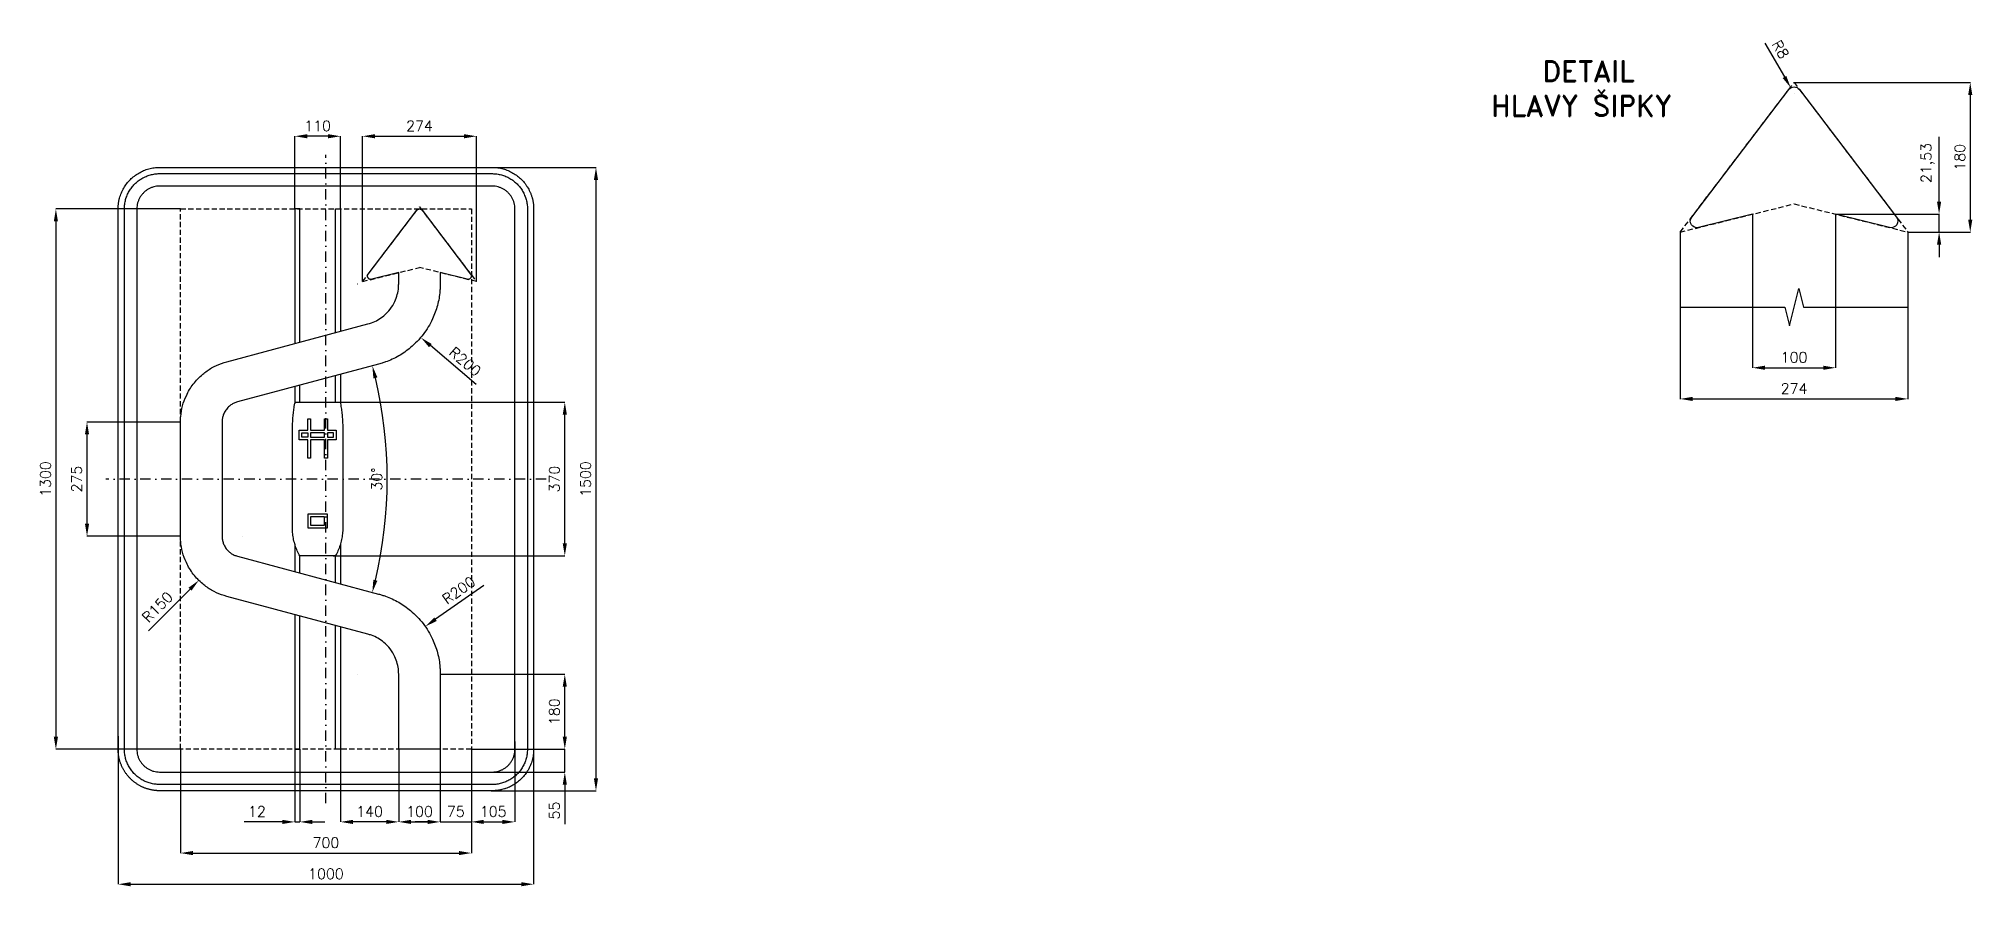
# Model space of a CAD drawing. Header units: millimetres. Extents: x -691 to 3963, y -980 to 1060.
import ezdxf

# ---------------------------------------------------------------- set-up
doc = ezdxf.new("R2010")
doc.units = ezdxf.units.MM
doc.header["$LTSCALE"] = 5
doc.linetypes.add('ČERCHOVANÁX2', pattern=[2, 1, -0.5, 0, -0.5])
doc.linetypes.add('ČÁRKOVANÁX2', pattern=[1.5, 1, -0.5])
for name, color, linetype in [('Kóty', 2, 'Continuous'), ('Rozpiska', 7, 'Continuous'), ('Značka', 7, 'Continuous')]:
    doc.layers.add(name, color=color, linetype=linetype)
doc.styles.get("Standard").update_dxf_attribs({"font": 'romand.shx', "height": 25})
doc.dimstyles.get("Standard").update_dxf_attribs({"dimtxt": 25, "dimasz": 30, "dimexe": 0.18, "dimexo": 0.0625, "dimgap": 12.5, "dimtad": 1, "dimdec": 0, "dimzin": 0, "dimdsep": 46, "dimtxsty": 'Standard', "dimcen": 0.09, "dimadec": 0, "dimazin": 0, "dimtfac": 1, "dimtdec": 0, "dimtofl": 0, "dimtmove": 0, "dimatfit": 3, "dimfxl": 1, "dimtolj": 1, "dimtzin": 0, "dimarcsym": 0})

msp = doc.modelspace()

# ---------------------------------------------------------------- texts
at = {"layer": 'Rozpiska', "color": 7, "insert": (2275.2, 1006.7), "char_height": 50, "attachment_point": 1}
msp.add_mtext_dynamic_manual_height_columns('\\pi652.75853;DETAIL\\P\\pi528.949;HLAVY ŠIPKY{\\H2.11905x; }', width=1538.85, gutter_width=100, heights=[0], dxfattribs=at)

# ---------------------------------------------------------------- blocks, each defined once
blk = doc.blocks.new('*D1')
at = {"layer": 'Defpoints', "color": 0, "transparency": 16777216}
for p in [(-575, 137.3), (-349.9, 137.3), (-349.9, -137.3)]:
    blk.add_point(p, dxfattribs=at)
at = {"layer": 'Kóty', "color": 0, "lineweight": -2, "transparency": 16777216}
for p, q in [((-350, 137.3), (-575.2, 137.3)), ((-575, -107.3), (-575, 107.3)), ((-350, -137.3), (-575.2, -137.3))]:
    blk.add_line(p, q, dxfattribs=at)
at = {"layer": 'Kóty', "color": 0, "transparency": 16777216}
for points in [[(-580, 107.3), (-570, 107.3), (-575, 137.3)], [(-580, -107.3), (-570, -107.3), (-575, -137.3)]]:
    blk.add_solid(points, dxfattribs=at)
at = {"layer": 'Kóty', "color": 0, "transparency": 16777216, "insert": (-600, 0), "char_height": 25, "attachment_point": 5, "rotation": 90}
blk.add_mtext('\\A1;275', dxfattribs=at)
blk = doc.blocks.new('*D2')
at = {"layer": 'Defpoints', "color": 0, "transparency": 16777216}
for p in [(35.1, 185), (575, 185), (17.4, -185)]:
    blk.add_point(p, dxfattribs=at)
at = {"layer": 'Kóty', "color": 0, "lineweight": -2, "transparency": 16777216}
for p, q in [((35.1, 185), (575.2, 185)), ((575, -155), (575, 155)), ((17.5, -185), (575.2, -185))]:
    blk.add_line(p, q, dxfattribs=at)
at = {"layer": 'Kóty', "color": 0, "transparency": 16777216}
for points in [[(570, 155), (580, 155), (575, 185)], [(570, -155), (580, -155), (575, -185)]]:
    blk.add_solid(points, dxfattribs=at)
at = {"layer": 'Kóty', "color": 0, "transparency": 16777216, "insert": (550, 0), "char_height": 25, "attachment_point": 5, "rotation": 90}
blk.add_mtext('\\A1;370', dxfattribs=at)
blk = doc.blocks.new('*D3')
at = {"layer": 'Defpoints', "color": 0, "transparency": 16777216}
for p in [(-349.9, -650), (350.1, -650), (350.1, -900)]:
    blk.add_point(p, dxfattribs=at)
at = {"layer": 'Kóty', "color": 0, "lineweight": -2, "transparency": 16777216}
for p, q in [((-349.9, -650.1), (-349.9, -900.2)), ((350.1, -650.1), (350.1, -900.2)), ((-319.9, -900), (320.1, -900))]:
    blk.add_line(p, q, dxfattribs=at)
at = {"layer": 'Kóty', "color": 0, "transparency": 16777216}
for points in [[(-319.9, -895), (-319.9, -905), (-349.9, -900)], [(320.1, -895), (320.1, -905), (350.1, -900)]]:
    blk.add_solid(points, dxfattribs=at)
at = {"layer": 'Kóty', "color": 0, "transparency": 16777216, "insert": (0.1, -875), "char_height": 25, "attachment_point": 5}
blk.add_mtext('\\A1;700', dxfattribs=at)
blk = doc.blocks.new('*D4')
at = {"layer": 'Defpoints', "color": 0, "transparency": 16777216}
for p in [(-349.9, 650), (-649.9, -650), (-349.9, -650)]:
    blk.add_point(p, dxfattribs=at)
at = {"layer": 'Kóty', "color": 0, "lineweight": -2, "transparency": 16777216}
for p, q in [((-350, 650), (-650.1, 650)), ((-649.9, 620), (-649.9, -620)), ((-350, -650), (-650.1, -650))]:
    blk.add_line(p, q, dxfattribs=at)
at = {"layer": 'Kóty', "color": 0, "transparency": 16777216}
for points in [[(-654.9, 620), (-644.9, 620), (-649.9, 650)], [(-654.9, -620), (-644.9, -620), (-649.9, -650)]]:
    blk.add_solid(points, dxfattribs=at)
at = {"layer": 'Kóty', "color": 0, "transparency": 16777216, "insert": (-674.9, 0), "char_height": 25, "attachment_point": 5, "rotation": 90}
blk.add_mtext('\\A1;1300', dxfattribs=at)
blk = doc.blocks.new('*D5')
at = {"layer": 'Defpoints', "color": 0, "transparency": 16777216}
for p in [(400, 750), (397.4, -750), (650, -750)]:
    blk.add_point(p, dxfattribs=at)
at = {"layer": 'Kóty', "color": 0, "lineweight": -2, "transparency": 16777216}
for p, q in [((400.1, 750), (650.2, 750)), ((650, 720), (650, -720)), ((397.5, -750), (650.2, -750))]:
    blk.add_line(p, q, dxfattribs=at)
at = {"layer": 'Kóty', "color": 0, "transparency": 16777216}
for points in [[(645, 720), (655, 720), (650, 750)], [(645, -720), (655, -720), (650, -750)]]:
    blk.add_solid(points, dxfattribs=at)
at = {"layer": 'Kóty', "color": 0, "transparency": 16777216, "insert": (625, 0), "char_height": 25, "attachment_point": 5, "rotation": 90}
blk.add_mtext('\\A1;1500', dxfattribs=at)
blk = doc.blocks.new('*D7')
at = {"layer": 'Defpoints', "color": 0, "transparency": 16777216}
for p in [(-500, -618.2), (500, -618.2), (500, -975)]:
    blk.add_point(p, dxfattribs=at)
at = {"layer": 'Kóty', "color": 0, "lineweight": -2, "transparency": 16777216}
for p, q in [((-500, -618.3), (-500, -975.2)), ((500, -618.3), (500, -975.2)), ((-470, -975), (470, -975))]:
    blk.add_line(p, q, dxfattribs=at)
at = {"layer": 'Kóty', "color": 0, "transparency": 16777216}
for points in [[(-470, -970), (-470, -980), (-500, -975)], [(470, -970), (470, -980), (500, -975)]]:
    blk.add_solid(points, dxfattribs=at)
at = {"layer": 'Kóty', "color": 0, "transparency": 16777216, "insert": (0, -950), "char_height": 25, "attachment_point": 5}
blk.add_mtext('\\A1;1000', dxfattribs=at)
blk = doc.blocks.new('*D8')
at = {"layer": 'Defpoints', "color": 0, "transparency": 16777216}
for p in [(239.4, -354.7), (76.7, -469.2)]:
    blk.add_point(p, dxfattribs=at)
at = {"layer": 'Kóty', "color": 0, "lineweight": -2, "transparency": 16777216}
for p, q in [((379.9, -255.7), (263.9, -337.4)), ((76.6, -469.2), (76.8, -469.2)), ((76.7, -469.3), (76.7, -469.1))]:
    blk.add_line(p, q, dxfattribs=at)
at = {"layer": 'Kóty', "color": 0, "transparency": 16777216}
blk.add_solid([(261, -333.3), (266.8, -341.5), (239.4, -354.7)], dxfattribs=at)
at = {"layer": 'Kóty', "color": 0, "transparency": 16777216, "insert": (319.8, -267.5), "char_height": 25, "attachment_point": 5, "rotation": 35.1584}
blk.add_mtext('\\A1;R200', dxfattribs=at)
blk = doc.blocks.new('*D9')
at = {"layer": 'Defpoints', "color": 0, "transparency": 16777216}
for p in [(275.8, -469.8), (575, -469.8), (350.1, -650)]:
    blk.add_point(p, dxfattribs=at)
at = {"layer": 'Kóty', "color": 0, "lineweight": -2, "transparency": 16777216}
for p, q in [((275.9, -469.8), (575.2, -469.8)), ((575, -620), (575, -499.8)), ((350.1, -650), (575.2, -650))]:
    blk.add_line(p, q, dxfattribs=at)
at = {"layer": 'Kóty', "color": 0, "transparency": 16777216}
for points in [[(570, -499.8), (580, -499.8), (575, -469.8)], [(570, -620), (580, -620), (575, -650)]]:
    blk.add_solid(points, dxfattribs=at)
at = {"layer": 'Kóty', "color": 0, "transparency": 16777216, "insert": (550, -559.9), "char_height": 25, "attachment_point": 5, "rotation": 90}
blk.add_mtext('\\A1;180', dxfattribs=at)
blk = doc.blocks.new('*D10')
at = {"layer": 'Defpoints', "color": 0, "transparency": 16777216}
for p in [(76.4, 470), (228.6, 340.6)]:
    blk.add_point(p, dxfattribs=at)
at = {"layer": 'Kóty', "color": 0, "lineweight": -2, "transparency": 16777216}
for p, q in [((76.3, 470), (76.5, 470)), ((76.4, 469.9), (76.4, 470.1)), ((361.5, 227.6), (251.4, 321.2))]:
    blk.add_line(p, q, dxfattribs=at)
at = {"layer": 'Kóty', "color": 0, "transparency": 16777216}
blk.add_solid([(254.7, 325), (248.2, 317.4), (228.6, 340.6)], dxfattribs=at)
at = {"layer": 'Kóty', "color": 0, "transparency": 16777216, "insert": (335.1, 282.8), "char_height": 25, "attachment_point": 5, "rotation": 319.6298}
blk.add_mtext('\\A1;R200', dxfattribs=at)
blk = doc.blocks.new('*D11')
at = {"layer": 'Defpoints', "color": 0, "transparency": 16777216}
for p in [(350.1, -650), (455, -631.5), (455, -825)]:
    blk.add_point(p, dxfattribs=at)
at = {"layer": 'Kóty', "color": 0, "lineweight": -2, "transparency": 16777216}
for p, q in [((350.1, -650.1), (350.1, -825.2)), ((455, -631.6), (455, -825.2)), ((380.1, -825), (425, -825))]:
    blk.add_line(p, q, dxfattribs=at)
at = {"layer": 'Kóty', "color": 0, "transparency": 16777216}
for points in [[(380.1, -820), (380.1, -830), (350.1, -825)], [(425, -820), (425, -830), (455, -825)]]:
    blk.add_solid(points, dxfattribs=at)
at = {"layer": 'Kóty', "color": 0, "transparency": 16777216, "insert": (402.5, -800), "char_height": 25, "attachment_point": 5}
blk.add_mtext('\\A1;105', dxfattribs=at)
blk = doc.blocks.new('*D12')
at = {"layer": 'Defpoints', "color": 0, "transparency": 16777216}
for p in [(350.1, -650), (350, -705), (575, -705)]:
    blk.add_point(p, dxfattribs=at)
at = {"layer": 'Kóty', "color": 0, "lineweight": -2, "transparency": 16777216}
for p, q in [((575, -620), (575, -590)), ((350.1, -650), (575.2, -650)), ((350.1, -705), (575.2, -705)), ((575, -735), (575, -830.5))]:
    blk.add_line(p, q, dxfattribs=at)
at = {"layer": 'Kóty', "color": 0, "transparency": 16777216}
for points in [[(570, -620), (580, -620), (575, -650)], [(570, -735), (580, -735), (575, -705)]]:
    blk.add_solid(points, dxfattribs=at)
at = {"layer": 'Kóty', "color": 0, "transparency": 16777216, "insert": (550, -797.7), "char_height": 25, "attachment_point": 5, "rotation": 90}
blk.add_mtext('\\A1;55', dxfattribs=at)
blk = doc.blocks.new('*D13')
at = {"layer": 'Defpoints', "color": 0, "transparency": 16777216}
for p in [(127.2, 276.7), (-212.9, 185.6), (143.6, -91.8), (-212.9, -185.6), (124, -275.9)]:
    blk.add_point(p, dxfattribs=at)
at = {"layer": 'Kóty', "color": 0, "lineweight": -2, "transparency": 16777216}
blk.add_arc((-905.4, 0), 1053, 346.6268, 13.3676, dxfattribs=at)
at = {"layer": 'Kóty', "color": 0, "transparency": 16777216}
for points in [[(114.3, 242.3), (124, 244.7), (111.8, 272.6)], [(123.9, -244.7), (114.2, -242.3), (111.7, -272.6)]]:
    blk.add_solid(points, dxfattribs=at)
at = {"layer": 'Kóty', "color": 0, "transparency": 16777216, "insert": (122.6, 0), "char_height": 25, "attachment_point": 5, "rotation": 89.9972}
blk.add_mtext('\\A1;30°', dxfattribs=at)
blk = doc.blocks.new('*D14')
at = {"layer": 'Defpoints', "color": 0, "transparency": 16777216}
for p in [(-199.9, -137.3), (-305.8, -243.6)]:
    blk.add_point(p, dxfattribs=at)
at = {"layer": 'Kóty', "color": 0, "lineweight": -2, "transparency": 16777216}
for p, q in [((-200, -137.3), (-199.8, -137.3)), ((-199.9, -137.4), (-199.9, -137.2)), ((-427.1, -365.3), (-327, -264.8))]:
    blk.add_line(p, q, dxfattribs=at)
at = {"layer": 'Kóty', "color": 0, "transparency": 16777216}
blk.add_solid([(-330.5, -261.3), (-323.4, -268.3), (-305.8, -243.6)], dxfattribs=at)
at = {"layer": 'Kóty', "color": 0, "transparency": 16777216, "insert": (-405.4, -308.1), "char_height": 25, "attachment_point": 5, "rotation": 45.1045}
blk.add_mtext('\\A1;R150', dxfattribs=at)
blk = doc.blocks.new('*D15')
at = {"layer": 'Defpoints', "color": 0, "transparency": 16777216}
for p in [(362.1, 825), (88.2, 475.3), (362.1, 475.3)]:
    blk.add_point(p, dxfattribs=at)
at = {"layer": 'Kóty', "color": 0, "lineweight": -2, "transparency": 16777216}
for p, q in [((88.2, 475.3), (88.2, 825.2)), ((118.2, 825), (332.1, 825)), ((362.1, 475.3), (362.1, 825.2))]:
    blk.add_line(p, q, dxfattribs=at)
at = {"layer": 'Kóty', "color": 0, "transparency": 16777216}
for points in [[(118.2, 830), (118.2, 820), (88.2, 825)], [(332.1, 830), (332.1, 820), (362.1, 825)]]:
    blk.add_solid(points, dxfattribs=at)
at = {"layer": 'Kóty', "color": 0, "transparency": 16777216, "insert": (225.2, 850), "char_height": 25, "attachment_point": 5}
blk.add_mtext('\\A1;274', dxfattribs=at)
blk = doc.blocks.new('*D16')
at = {"layer": 'Defpoints', "color": 0, "transparency": 16777216}
for p in [(3433.8, 414), (3633.8, 414), (3633.8, 267.9)]:
    blk.add_point(p, dxfattribs=at)
at = {"layer": 'Kóty', "color": 0, "lineweight": -2, "transparency": 16777216}
for p, q in [((3433.8, 414), (3433.8, 267.7)), ((3633.8, 414), (3633.8, 267.7)), ((3463.8, 267.9), (3603.8, 267.9))]:
    blk.add_line(p, q, dxfattribs=at)
at = {"layer": 'Kóty', "color": 0, "transparency": 16777216}
for points in [[(3463.8, 272.9), (3463.8, 262.9), (3433.8, 267.9)], [(3603.8, 272.9), (3603.8, 262.9), (3633.8, 267.9)]]:
    blk.add_solid(points, dxfattribs=at)
at = {"layer": 'Kóty', "color": 0, "transparency": 16777216, "insert": (3533.8, 292.9), "char_height": 25, "attachment_point": 5}
blk.add_mtext('\\A1;100', dxfattribs=at)
blk = doc.blocks.new('*D17')
at = {"layer": 'Defpoints', "color": 0, "transparency": 16777216}
for p in [(3259.8, 594.4), (3807.8, 594.4), (3807.8, 192.9)]:
    blk.add_point(p, dxfattribs=at)
at = {"layer": 'Kóty', "color": 0, "lineweight": -2, "transparency": 16777216}
for p, q in [((3259.8, 594.3), (3259.8, 192.7)), ((3807.8, 594.3), (3807.8, 192.7)), ((3289.8, 192.9), (3777.8, 192.9))]:
    blk.add_line(p, q, dxfattribs=at)
at = {"layer": 'Kóty', "color": 0, "transparency": 16777216}
for points in [[(3289.8, 197.9), (3289.8, 187.9), (3259.8, 192.9)], [(3777.8, 197.9), (3777.8, 187.9), (3807.8, 192.9)]]:
    blk.add_solid(points, dxfattribs=at)
at = {"layer": 'Kóty', "color": 0, "transparency": 16777216, "insert": (3533.8, 217.9), "char_height": 25, "attachment_point": 5}
blk.add_mtext('\\A1;274', dxfattribs=at)
blk = doc.blocks.new('*D18')
at = {"layer": 'Defpoints', "color": 0, "transparency": 16777216}
for p in [(3633.8, 637.4), (3882.8, 637.4), (3807.8, 594.4)]:
    blk.add_point(p, dxfattribs=at)
at = {"layer": 'Kóty', "color": 0, "lineweight": -2, "transparency": 16777216}
for p, q in [((3882.8, 667.4), (3882.8, 823.6)), ((3633.8, 637.4), (3883, 637.4)), ((3807.8, 594.4), (3883, 594.4)), ((3882.8, 564.4), (3882.8, 534.4))]:
    blk.add_line(p, q, dxfattribs=at)
at = {"layer": 'Kóty', "color": 0, "transparency": 16777216}
for points in [[(3877.8, 667.4), (3887.8, 667.4), (3882.8, 637.4)], [(3877.8, 564.4), (3887.8, 564.4), (3882.8, 594.4)]]:
    blk.add_solid(points, dxfattribs=at)
at = {"layer": 'Kóty', "color": 0, "transparency": 16777216, "insert": (3855.4, 760.5), "char_height": 25, "attachment_point": 5, "rotation": 90}
blk.add_mtext('\\A1;21,53', dxfattribs=at)
blk = doc.blocks.new('*D19')
at = {"layer": 'Defpoints', "color": 0, "transparency": 16777216}
for p in [(3533.8, 954.4), (3807.8, 594.4), (3957.8, 594.4)]:
    blk.add_point(p, dxfattribs=at)
at = {"layer": 'Kóty', "color": 0, "lineweight": -2, "transparency": 16777216}
for p, q in [((3533.8, 954.4), (3958, 954.4)), ((3957.8, 924.4), (3957.8, 624.4)), ((3807.9, 594.4), (3958, 594.4))]:
    blk.add_line(p, q, dxfattribs=at)
at = {"layer": 'Kóty', "color": 0, "transparency": 16777216}
for points in [[(3952.8, 924.4), (3962.8, 924.4), (3957.8, 954.4)], [(3952.8, 624.4), (3962.8, 624.4), (3957.8, 594.4)]]:
    blk.add_solid(points, dxfattribs=at)
at = {"layer": 'Kóty', "color": 0, "transparency": 16777216, "insert": (3932.8, 774.4), "char_height": 25, "attachment_point": 5, "rotation": 90}
blk.add_mtext('\\A1;180', dxfattribs=at)
blk = doc.blocks.new('*D20')
at = {"layer": 'Defpoints', "color": 0, "transparency": 16777216}
for p in [(3525.7, 941.8), (3533.8, 928)]:
    blk.add_point(p, dxfattribs=at)
at = {"layer": 'Kóty', "color": 0, "lineweight": -2, "transparency": 16777216}
for p, q in [((3463.3, 1049.2), (3510.7, 967.7)), ((3533.7, 928), (3533.9, 928)), ((3533.8, 927.9), (3533.8, 928))]:
    blk.add_line(p, q, dxfattribs=at)
at = {"layer": 'Kóty', "color": 0, "transparency": 16777216}
blk.add_solid([(3515, 970.2), (3506.3, 965.2), (3525.7, 941.8)], dxfattribs=at)
at = {"layer": 'Kóty', "color": 0, "transparency": 16777216, "insert": (3501, 1034), "char_height": 25, "attachment_point": 5, "rotation": 300.1751}
blk.add_mtext('\\A1;R8', dxfattribs=at)
blk = doc.blocks.new('*D21')
at = {"layer": 'Defpoints', "color": 0, "transparency": 16777216}
for p in [(35.1, -650), (175.2, -650), (35.1, -825)]:
    blk.add_point(p, dxfattribs=at)
at = {"layer": 'Kóty', "color": 0, "lineweight": -2, "transparency": 16777216}
for p, q in [((35.1, -650.1), (35.1, -825.2)), ((175.2, -650.1), (175.2, -825.2)), ((145.2, -825), (65.1, -825))]:
    blk.add_line(p, q, dxfattribs=at)
at = {"layer": 'Kóty', "color": 0, "transparency": 16777216}
for points in [[(65.1, -820), (65.1, -830), (35.1, -825)], [(145.2, -820), (145.2, -830), (175.2, -825)]]:
    blk.add_solid(points, dxfattribs=at)
at = {"layer": 'Kóty', "color": 0, "transparency": 16777216, "insert": (105.1, -800), "char_height": 25, "attachment_point": 5}
blk.add_mtext('\\A1;140', dxfattribs=at)
blk = doc.blocks.new('*D22')
at = {"layer": 'Defpoints', "color": 0, "transparency": 16777216}
for p in [(-74.9, -650), (-62.9, -650), (-74.9, -825)]:
    blk.add_point(p, dxfattribs=at)
at = {"layer": 'Kóty', "color": 0, "lineweight": -2, "transparency": 16777216}
for p, q in [((-74.9, -650.1), (-74.9, -825.2)), ((-62.9, -650.1), (-62.9, -825.2)), ((-104.9, -825), (-196.8, -825)), ((-32.9, -825), (-2.9, -825))]:
    blk.add_line(p, q, dxfattribs=at)
at = {"layer": 'Kóty', "color": 0, "transparency": 16777216}
for points in [[(-104.9, -820), (-104.9, -830), (-74.9, -825)], [(-32.9, -820), (-32.9, -830), (-62.9, -825)]]:
    blk.add_solid(points, dxfattribs=at)
at = {"layer": 'Kóty', "color": 0, "transparency": 16777216, "insert": (-165.9, -800), "char_height": 25, "attachment_point": 5}
blk.add_mtext('\\A1;12', dxfattribs=at)
blk = doc.blocks.new('*D23')
at = {"layer": 'Defpoints', "color": 0, "transparency": 16777216}
for p in [(-74.918, 825), (-74.918, 650), (35.082, 650)]:
    blk.add_point(p, dxfattribs=at)
at = {"layer": 'Kóty', "color": 0, "lineweight": -2, "transparency": 16777216}
for p, q in [((-74.918, 650.0625), (-74.918, 825.18)), ((5.082, 825), (-44.918, 825)), ((35.082, 650.0625), (35.082, 825.18))]:
    blk.add_line(p, q, dxfattribs=at)
at = {"layer": 'Kóty', "color": 0, "transparency": 16777216}
for points in [[(-44.918, 830), (-44.918, 820), (-74.918, 825)], [(5.082, 830), (5.082, 820), (35.082, 825)]]:
    blk.add_solid(points, dxfattribs=at)
at = {"layer": 'Kóty', "color": 0, "transparency": 16777216, "insert": (-19.918, 850), "char_height": 25, "attachment_point": 5}
blk.add_mtext('\\A1;110', dxfattribs=at)
blk = doc.blocks.new('*D24')
at = {"layer": 'Defpoints', "color": 0, "transparency": 16777216}
for p in [(175.2, -650.1), (275.2, -650.1), (275.2, -825)]:
    blk.add_point(p, dxfattribs=at)
at = {"layer": 'Kóty', "color": 0, "lineweight": -2, "transparency": 16777216}
for p, q in [((175.2, -650.1), (175.2, -825.2)), ((275.2, -650.1), (275.2, -825.2)), ((205.2, -825), (245.2, -825))]:
    blk.add_line(p, q, dxfattribs=at)
at = {"layer": 'Kóty', "color": 0, "transparency": 16777216}
for points in [[(205.2, -820), (205.2, -830), (175.2, -825)], [(245.2, -820), (245.2, -830), (275.2, -825)]]:
    blk.add_solid(points, dxfattribs=at)
at = {"layer": 'Kóty', "color": 0, "transparency": 16777216, "insert": (225.2, -800), "char_height": 25, "attachment_point": 5}
blk.add_mtext('\\A1;100', dxfattribs=at)
blk = doc.blocks.new('*D25')
at = {"layer": 'Defpoints', "color": 0, "transparency": 16777216}
for p in [(275.2, -650), (350.1, -650), (350.1, -825)]:
    blk.add_point(p, dxfattribs=at)
at = {"layer": 'Kóty', "color": 0, "lineweight": -2, "transparency": 16777216}
for p, q in [((275.2, -650.1), (275.2, -825.2)), ((350.1, -650.1), (350.1, -825.2)), ((245.2, -825), (215.2, -825)), ((380.1, -825), (410.1, -825))]:
    blk.add_line(p, q, dxfattribs=at)
at = {"layer": 'Kóty', "color": 0, "transparency": 16777216}
for points in [[(245.2, -820), (245.2, -830), (275.2, -825)], [(380.1, -820), (380.1, -830), (350.1, -825)]]:
    blk.add_solid(points, dxfattribs=at)
at = {"layer": 'Kóty', "color": 0, "transparency": 16777216, "insert": (312.6, -800), "char_height": 25, "attachment_point": 5}
blk.add_mtext('\\A1;75', dxfattribs=at)

# ---------------------------------------------------------------- dimensions: what is measured, and where the dimension line sits
at = {"layer": 'Kóty'}
for center, mpoint, text, picture, middle in [((3533.8, 928), (3525.7, 941.8), 'R8', '*D20', (3501, 1034)), ((76.7, -469.2), (239.4, -354.7), 'R200', '*D8', (319.8, -267.5))]:
    dim = msp.add_radius_dim(center=center, mpoint=mpoint, text=text, dimstyle='Standard', dxfattribs=at)
    dim.commit()
    dim.dimension.update_dxf_attribs({"geometry": picture, "text_midpoint": middle})
for base, p1, p2, text, picture, middle in [((3957.8, 594.4), (3533.8, 954.4), (3807.8, 594.4), '180', '*D19', (3932.8, 774.4)), ((3882.8, 637.4), (3807.8, 594.4), (3633.8, 637.4), '21,53', '*D18', (3855.4, 760.5))]:
    dim = msp.add_linear_dim(base=base, p1=p1, p2=p2, angle=90, text=text, dimstyle='Standard', dxfattribs=at)
    dim.commit()
    dim.dimension.update_dxf_attribs({"geometry": picture, "text_midpoint": middle})
for base, p1, p2, picture, middle in [((-74.9, 825), (35.1, 650), (-74.9, 650), '*D23', (-19.9, 850)), ((362.1, 825), (88.2, 475.3), (362.1, 475.3), '*D15', (225.2, 850)), ((500, -975), (-500, -618.2), (500, -618.2), '*D7', (0, -950)), ((350.1, -900), (-349.9, -650), (350.1, -650), '*D3', (0.1, -875)), ((-74.9, -825), (-62.9, -650), (-74.9, -650), '*D22', (-165.9, -800)), ((35.1, -825), (175.2, -650), (35.1, -650), '*D21', (105.1, -800)), ((275.2, -825), (175.2, -650.1), (275.2, -650.1), '*D24', (225.2, -800)), ((350.1, -825), (275.2, -650), (350.1, -650), '*D25', (312.6, -800)), ((455, -825), (350.1, -650), (455, -631.5), '*D11', (402.5, -800))]:
    dim = msp.add_linear_dim(base=base, p1=p1, p2=p2, dimstyle='Standard', dxfattribs=at)
    dim.commit()
    dim.dimension.update_dxf_attribs({"geometry": picture, "text_midpoint": middle})
for base, p1, p2, picture, middle in [((650, -750), (400, 750), (397.4, -750), '*D5', (625, 0)), ((-649.9, -650), (-349.9, 650), (-349.9, -650), '*D4', (-674.9, 0)), ((575, 185), (17.4, -185), (35.1, 185), '*D2', (550, 0)), ((-575, 137.3), (-349.9, -137.3), (-349.9, 137.3), '*D1', (-600, 0)), ((575, -469.8), (350.1, -650), (275.8, -469.8), '*D9', (550, -559.9)), ((575, -705), (350.1, -650), (350, -705), '*D12', (550, -797.7))]:
    dim = msp.add_linear_dim(base=base, p1=p1, p2=p2, angle=90, dimstyle='Standard', dxfattribs=at)
    dim.commit()
    dim.dimension.update_dxf_attribs({"geometry": picture, "text_midpoint": middle})
for base, p1, p2, text, picture, middle in [((3807.8, 192.9), (3259.8, 594.4), (3807.8, 594.4), '274', '*D17', (3533.8, 217.9)), ((3633.8, 267.9), (3433.8, 414), (3633.8, 414), '100', '*D16', (3533.8, 292.9))]:
    dim = msp.add_linear_dim(base=base, p1=p1, p2=p2, text=text, dimstyle='Standard', dxfattribs=at)
    dim.commit()
    dim.dimension.update_dxf_attribs({"geometry": picture, "text_midpoint": middle})
dim = msp.add_radius_dim(center=(76.4, 470), mpoint=(228.6, 340.6), dimstyle='Standard', dxfattribs=at)
dim.commit()
dim.dimension.update_dxf_attribs({"geometry": '*D10', "text_midpoint": (318.9, 263.8), "dimtype": 164})
dim = msp.add_angular_dim_2l(base=(143.6, -91.8), line1=((127.2, 276.7), (-212.9, 185.6)), line2=((-212.9, -185.6), (124, -275.9)), dimstyle='Standard', dxfattribs=at)
dim.commit()
dim.dimension.update_dxf_attribs({"geometry": '*D13', "text_midpoint": (122.6, 0)})
dim = msp.add_radius_dim(center=(-199.9, -137.3), mpoint=(-305.8, -243.6), dimstyle='Standard', dxfattribs=at)
dim.commit()
dim.dimension.update_dxf_attribs({"geometry": '*D14', "text_midpoint": (-405.4, -308.1)})

# ---------------------------------------------------------------- linework, layer by layer
at = {"layer": 'Kóty'}
for points in [[(3882.8, 594.4), (3882.8, 637.4)], [(575, -705), (575, -650.1)], [(-74.9, -825), (-62.9, -825)], [(275.2, -825), (350.1, -825)]]:
    msp.add_lwpolyline(points, dxfattribs=at)
at = {"layer": 'Značka', "color": 6, "linetype": 'ČÁRKOVANÁX2', "ltscale": 2.5}
for p, q in [((3259.8, 594.4), (3533.8, 954.4)), ((3533.8, 954.4), (3807.8, 594.4)), ((88.2, 475.3), (225.2, 655.3)), ((225.2, 655.3), (362.1, 475.3)), ((3259.8, 594.4), (3533.8, 662.2)), ((3533.8, 662.2), (3807.8, 594.4)), ((88.2, 475.3), (225.2, 509.2)), ((362.1, 475.3), (225.2, 509.2))]:
    msp.add_line(p, q, dxfattribs=at)
at = {"layer": 'Značka', "color": 3}
for p, q in [((3433.8, 637.4), (3433.8, 414)), ((3633.8, 637.4), (3633.8, 414))]:
    msp.add_line(p, q, dxfattribs=at)
at = {"layer": 'Značka', "color": 7}
for p, q in [((3259.8, 414), (3511.3, 414)), ((3556.3, 414), (3807.8, 414))]:
    msp.add_line(p, q, dxfattribs=at)
at = {"layer": 'Značka', "color": 3}
for points in [[(3433.8, 637.4), (3303.8, 605.3, -0.707858), (3287.3, 630.5), (3521, 937.6, -0.495587), (3546.5, 937.6), (3780.3, 630.5, -0.707858), (3763.7, 605.3), (3633.8, 637.4)], [(-400, -750), (-400.4, -750), (-400.8, -750), (-401.4, -750), (-402.1, -750, -0.006895), (-404.7, -749.9, -0.006862), (-407.3, -749.8, -0.008531), (-410.5, -749.5, -0.008478), (-413.7, -749.1, -0.00909), (-416.9, -748.6, -0.010361), (-420.1, -748, -0.009251), (-423.2, -747.3, -0.005746), (-426.4, -746.5, -0.005822), (-429.5, -745.6, -0.009482), (-432.6, -744.6, -0.010594), (-435.7, -743.5, -0.009173), (-438.7, -742.3, -0.008907), (-441.6, -741, -0.009788), (-444.5, -739.6, -0.008978), (-447.4, -738.1, -0.006471), (-450.2, -736.5, -0.006411), (-453, -734.8, -0.0088), (-455.7, -733.1, -0.009569), (-458.4, -731.2, -0.008721), (-461, -729.3, -0.008724), (-463.5, -727.3, -0.009582), (-466, -725.2, -0.008933), (-468.4, -723, -0.006773), (-470.7, -720.7, -0.006781), (-473, -718.4, -0.00895), (-475.2, -716, -0.009624), (-477.3, -713.5, -0.008808), (-479.3, -711, -0.008803), (-481.2, -708.4, -0.009616), (-483.1, -705.7, -0.00896), (-484.8, -703, -0.00683), (-486.5, -700.2, -0.006815), (-488.1, -697.4, -0.008924), (-489.6, -694.5, -0.009556), (-491, -691.6, -0.008719), (-492.3, -688.7, -0.008675), (-493.5, -685.6, -0.009403), (-494.6, -682.6, -0.008722), (-495.6, -679.5, -0.006621), (-496.5, -676.4, -0.00665), (-497.3, -673.2, -0.008792), (-498, -670.1, -0.009653), (-498.6, -666.9, -0.009246), (-499.1, -663.7, -0.009158), (-499.5, -660.5, -0.009437), (-499.8, -657.3, -0.007968), (-499.9, -654.7, -0.008589), (-500, -652.1), (-500, -651.4), (-500, -650.8), (-500, -650.4), (-500, -650), (-500, 650), (-500, 650.4), (-500, 650.8), (-500, 651.4, -0.001297), (-500, 652.1, -0.006894), (-499.9, 654.7, -0.006864), (-499.8, 657.3, -0.008529), (-499.5, 660.5, -0.008474), (-499.1, 663.7, -0.00909), (-498.6, 666.9, -0.010359), (-498, 670.1, -0.009254), (-497.3, 673.2), (-496.5, 676.4), (-495.6, 679.5), (-494.6, 682.6), (-493.5, 685.7), (-492.3, 688.7), (-491, 691.6), (-489.6, 694.5), (-488.1, 697.4), (-486.5, 700.2), (-484.8, 703), (-483.1, 705.7), (-481.2, 708.4), (-479.3, 711), (-477.3, 713.5), (-475.2, 716), (-473, 718.4), (-470.7, 720.7), (-468.4, 723), (-466, 725.2), (-463.5, 727.3), (-461, 729.3), (-458.4, 731.2), (-455.7, 733.1), (-453, 734.8), (-450.2, 736.5), (-447.4, 738.1), (-444.5, 739.6), (-441.6, 741), (-438.7, 742.3), (-435.6, 743.5), (-432.6, 744.6), (-429.5, 745.6), (-426.4, 746.5), (-423.2, 747.3), (-420.1, 748), (-416.9, 748.6), (-413.7, 749.1), (-410.5, 749.5), (-407.3, 749.8), (-404.7, 750), (-402.1, 750), (-401.4, 750), (-400.8, 750), (-400.4, 750), (-400, 750), (400, 750), (400.4, 750), (400.8, 750), (401.4, 750), (402.1, 750), (404.7, 749.9), (407.3, 749.8), (410.5, 749.5), (413.7, 749.1), (416.9, 748.6), (420.1, 748), (423.2, 747.3), (426.4, 746.5), (429.5, 745.6), (432.6, 744.6), (435.7, 743.5), (438.7, 742.3), (441.6, 741), (444.5, 739.6), (447.4, 738.1), (450.2, 736.5), (453, 734.8), (455.7, 733.1), (458.4, 731.2), (461, 729.3), (463.5, 727.3), (466, 725.2), (468.4, 723), (470.7, 720.7), (473, 718.4), (475.2, 716), (477.3, 713.5), (479.3, 711), (481.2, 708.4, -0.009646), (483.1, 705.7, -0.008968), (484.8, 703), (486.5, 700.2), (488.1, 697.4, -0.008934), (489.6, 694.5, -0.009573), (491, 691.6, -0.008653), (492.3, 688.7, -0.008572), (493.5, 685.6, -0.009355), (494.6, 682.6, -0.008765), (495.6, 679.5, -0.006672), (496.5, 676.4, -0.00671), (497.3, 673.2, -0.0088), (498, 670.1, -0.00964), (498.6, 666.9, -0.009245), (499.1, 663.7, -0.009164), (499.5, 660.5, -0.009436), (499.8, 657.3, -0.007961), (499.9, 654.7, -0.00861), (500, 652.1), (500, 651.4), (500, 650.8), (500, 650.4), (500, 650), (500, -650), (500, -650.4), (500, -650.8), (500, -651.4), (500, -652.1), (499.9, -654.7), (499.8, -657.3), (499.5, -660.5), (499.1, -663.7), (498.6, -666.9), (498, -670.1), (497.3, -673.2), (496.5, -676.4), (495.6, -679.5), (494.6, -682.6), (493.5, -685.7), (492.3, -688.7), (491, -691.6), (489.6, -694.5), (488.1, -697.4), (486.5, -700.2), (484.8, -703), (483.1, -705.7), (481.2, -708.4), (479.3, -711), (477.3, -713.5), (475.2, -716), (473, -718.4), (470.7, -720.7), (468.4, -723), (466, -725.2), (463.5, -727.3), (461, -729.3), (458.4, -731.2), (455.7, -733.1), (453, -734.8), (450.2, -736.5), (447.4, -738.1), (444.5, -739.6), (441.6, -741), (438.7, -742.3), (435.6, -743.5), (432.6, -744.6, -0.008721), (429.5, -745.6), (426.4, -746.5), (423.2, -747.3, -0.00879), (420.1, -748, -0.009654), (416.9, -748.6, -0.009242), (413.7, -749.1, -0.009159), (410.5, -749.5, -0.009438), (407.3, -749.8, -0.007969), (404.7, -749.9, -0.008588), (402.1, -750), (401.4, -750), (400.8, -750), (400.4, -750), (400, -750), (-400, -750)], [(-400, -735), (-400.3, -735), (-400.7, -735, -0.03218), (-411.6, -734.2, -0.035443), (-422.4, -732, -0.036267), (-432.9, -728.5, -0.03442), (-442.7, -723.5, -0.033721), (-451.9, -717.4, -0.034085), (-460.1, -710.1, -0.034209), (-467.4, -701.9, -0.034229), (-473.5, -692.7, -0.034045), (-478.4, -682.9, -0.033412), (-482, -672.4, -0.034127), (-484.3, -661.6, -0.036745), (-485, -650.7), (-485, -650.3), (-485, -650), (-485, 650), (-485, 650.3), (-485, 650.7, -0.032181), (-484.2, 661.6, -0.035444), (-482, 672.4, -0.036267), (-478.5, 682.9, -0.034419), (-473.5, 692.7, -0.033711), (-467.4, 701.8, -0.034078), (-460.1, 710.1, -0.034195), (-451.9, 717.4, -0.034219), (-442.7, 723.5, -0.034051), (-432.9, 728.4, -0.033409), (-422.4, 732, -0.034121), (-411.6, 734.3, -0.036745), (-400.7, 735), (-400.3, 735), (-400, 735), (400, 735), (400.3, 735), (400.7, 735, -0.032174), (411.6, 734.2, -0.03544), (422.4, 732, -0.036261), (432.9, 728.5, -0.03443), (442.7, 723.5, -0.033731), (451.9, 717.4, -0.03408), (460.1, 710.1, -0.034212), (467.4, 701.9, -0.03423), (473.5, 692.7, -0.034037), (478.4, 682.8, -0.033418), (482, 672.4, -0.034127), (484.3, 661.6, -0.036751), (485, 650.7), (485, 650.3), (485, 650), (485, -650), (485, -650.3), (485, -650.7, -0.032185), (484.2, -661.6, -0.03545), (482, -672.4, -0.036271), (478.5, -682.9, -0.034419), (473.5, -692.7, -0.033715), (467.4, -701.9, -0.034083), (460.1, -710.1, -0.034209), (451.9, -717.4, -0.034231), (442.7, -723.5, -0.034042), (432.9, -728.4, -0.033411), (422.4, -732, -0.034127), (411.6, -734.3, -0.036745), (400.7, -735), (400.3, -735), (400, -735), (-400, -735)], [(-400, -705), (400, -705), (400.2, -705), (400.4, -705, 0.03218), (407.5, -704.5, 0.035442), (414.5, -703.1, 0.036265), (421.3, -700.8, 0.034422), (427.6, -697.6, 0.033717), (433.6, -693.6, 0.034088), (438.9, -688.9, 0.034212), (443.6, -683.6, 0.034229), (447.6, -677.6, 0.034042), (450.7, -671.3, 0.033412), (453.1, -664.5, 0.034125), (454.5, -657.5, 0.036743), (455, -650.4), (455, -650.2), (455, -650), (455, 650), (455, 650.2), (455, 650.4, 0.032187), (454.5, 657.5, 0.035442), (453.1, 664.5, 0.036278), (450.8, 671.3, 0.034421), (447.6, 677.6, 0.033718), (443.6, 683.5, 0.034078), (438.9, 688.9, 0.034199), (433.6, 693.6, 0.034236), (427.6, 697.6, 0.03403), (421.3, 700.8, 0.033395), (414.5, 703, 0.034109), (407.5, 704.5, 0.036744), (400.4, 705), (400.2, 705), (400, 705), (-400, 705), (-400.2, 705), (-400.4, 705, 0.032171), (-407.5, 704.5, 0.035429), (-414.5, 703, 0.036266), (-421.3, 700.8, 0.034431), (-427.6, 697.6, 0.033735), (-433.6, 693.6, 0.034079), (-438.9, 688.9, 0.034224), (-443.6, 683.5, 0.034235), (-447.6, 677.6, 0.03404), (-450.7, 671.3, 0.033409), (-453.1, 664.5, 0.034125), (-454.5, 657.5, 0.036745), (-455, 650.4), (-455, 650.2), (-455, 650), (-455, -650), (-455, -650.2), (-455, -650.4, 0.03218), (-454.5, -657.5, 0.035443), (-453.1, -664.5, 0.036267), (-450.8, -671.3, 0.034421), (-447.6, -677.6, 0.033721), (-443.6, -683.6, 0.034084), (-438.9, -688.9, 0.034208), (-433.6, -693.6, 0.03423), (-427.6, -697.6, 0.034044), (-421.3, -700.7, 0.033412), (-414.5, -703.1, 0.034127), (-407.5, -704.5, 0.036745), (-400.4, -705), (-400.2, -705), (-400, -705)], [(101, 373.2), (105.2, 374.5), (109.4, 375.9, 0.046525), (125.2, 383.1, 0.046784), (139.4, 393.2, 0.058013), (154.6, 408.9, 0.056866), (165.8, 427.6, 0.046994), (171.9, 444, 0.051026), (174.8, 461.1, 0.010123), (175, 465.5, 0.003375), (175.2, 469.8), (175.2, 496.8), (110.2, 480.7), (109.8, 480.6), (109.4, 480.6, -0.052454), (107.8, 480.5, -0.052584), (106.3, 480.7, -0.065526), (104.4, 481.4, -0.06546), (102.9, 482.6, -0.065279), (101.6, 484.1, -0.065143), (100.7, 485.9, -0.064828), (100.3, 487.8, -0.063652), (100.4, 489.7, -0.052761), (100.7, 491.3, -0.057448), (101.5, 492.7), (101.7, 493), (101.9, 493.3), (218.8, 646.9), (219, 647.2), (219.3, 647.5, -0.049093), (220.3, 648.5, -0.049153), (221.6, 649.2, -0.061104), (223.3, 649.9, -0.06141), (225.2, 650.1, -0.061026), (227, 649.9, -0.059455), (228.7, 649.2, -0.049212), (230, 648.5, -0.053706), (231, 647.5), (231.3, 647.2), (231.5, 646.9), (348.4, 493.3), (348.6, 493), (348.8, 492.7, -0.052464), (349.5, 491.3, -0.052577), (349.9, 489.7, -0.065508), (350, 487.8, -0.065473), (349.6, 485.9, -0.065307), (348.7, 484.1, -0.065149), (347.4, 482.6, -0.064869), (345.9, 481.4, -0.063574), (344, 480.7, -0.052626), (342.5, 480.5, -0.057372), (340.9, 480.6), (340.5, 480.6), (340.1, 480.7), (275.2, 496.8), (275.2, 469.8, -0.002955), (274.9, 461.1, -0.008883), (274.4, 452.4, -0.046526), (268.5, 418.1, -0.046779), (256.4, 385.3, -0.058018), (234, 348, -0.056867), (203.7, 316.6, -0.046988), (175.2, 296.2, -0.051026), (143.6, 281.9, -0.010121), (135.3, 279.2), (126.9, 276.6), (-212.9, 185.6), (-215, 185), (-217, 184.3, 0.046532), (-224.9, 180.7, 0.046781), (-232.1, 175.6, 0.058017), (-239.6, 167.8, 0.056867), (-245.2, 158.4, 0.046989), (-248.3, 150.2, 0.051029), (-249.7, 141.7, 0.010121), (-249.9, 139.5, 0.003376), (-249.9, 137.3), (-249.9, -137.3, 0.002955), (-249.9, -139.5, 0.008889), (-249.7, -141.7, 0.046531), (-248.3, -150.2, 0.04678), (-245.2, -158.4, 0.058014), (-239.7, -167.8, 0.056865), (-232.1, -175.6, 0.046999), (-225, -180.7, 0.051034), (-217, -184.3), (-215, -185), (-212.9, -185.6), (126.9, -276.6, -0.00296), (135.3, -279.2, -0.008881), (143.6, -281.9, -0.046528), (175.2, -296.4, -0.046779), (203.7, -316.6, -0.058018), (234, -347.9, -0.056867), (256.4, -385.3, -0.046988), (268.7, -418.1, -0.051025), (274.4, -452.4, -0.010115), (274.9, -461.1), (275.2, -469.8), (275.2, -650), (175.2, -650), (175.2, -469.8), (175, -465.5), (174.8, -461.1, 0.046526), (171.8, -444, 0.04678), (165.8, -427.6, 0.058017), (154.6, -408.9, 0.056867), (139.4, -393.2, 0.046989), (125.2, -383, 0.051028), (109.4, -375.9, 0.010128), (105.2, -374.5, 0.003383), (101, -373.2), (-238.8, -282.2), (-245, -280.3, -0.008885), (-251.2, -278.3, -0.046528), (-275, -267.4, -0.046781), (-296.3, -252.2, -0.058017), (-319.1, -228.7, -0.056866), (-335.9, -200.7, -0.046989), (-345.1, -176.1, -0.051028), (-349.4, -150.4, -0.010117), (-349.7, -143.8, -0.003374), (-349.9, -137.3), (-349.9, 137.3, -0.002962), (-349.7, 143.8, -0.008886), (-349.4, 150.4, -0.046529), (-345, 176.1, -0.04678), (-335.9, 200.7, -0.058017), (-319.1, 228.7, -0.056866), (-296.3, 252.2, -0.046988), (-275, 267.5, -0.051025), (-251.2, 278.3), (-245, 280.3), (-238.8, 282.2), (101, 373.2)]]:
    msp.add_lwpolyline(points, format="xyb", dxfattribs=at)
at = {"layer": 'Značka', "color": 6, "linetype": 'ČERCHOVANÁX2', "ltscale": 5}
for points in [[(0, -780), (0, 780)], [(530, 0), (-530, 0)]]:
    msp.add_lwpolyline(points, dxfattribs=at)
at = {"layer": 'Značka', "color": 6, "linetype": 'ČÁRKOVANÁX2', "ltscale": 2.5}
msp.add_lwpolyline([(-349.9, -650), (-349.9, 650), (350.1, 650), (350.1, -650), (-349.9, -650)], dxfattribs=at)
at = {"layer": 'Značka', "color": 3}
for points in [[(-62.9, 329.3), (-62.9, 650), (-74.9, 650), (-74.9, 326.1)], [(23.1, 352.3), (23.1, 650), (35.1, 650), (35.1, 355.5)], [(23.1, 185), (23.1, 248.8)], [(35.1, 252), (35.1, 181.5)], [(-74.9, 222.5), (-74.9, 181.5)], [(-62.9, 185), (-62.9, 225.7)], [(3.6, 117.7), (24.6, 117.7), (24.6, 94.2), (3.6, 94.2), (3.6, 50.5), (-3.1, 50.5), (-3.1, 94.2), (-36.7, 94.2), (-36.7, 50.5), (-43.5, 50.5), (-43.5, 94.2), (-64.5, 94.2), (-64.5, 117.7), (-43.5, 117.7), (-43.5, 144.6), (-36.7, 144.6), (-36.7, 117.7), (-3.1, 117.7), (-3.1, 144.6), (3.6, 144.6), (3.6, 117.7)], [(-43.5, 111), (-43.5, 100.9), (-57.8, 100.9), (-57.8, 111), (-43.5, 111)], [(-3.1, 100.9), (-3.1, 111), (-36.7, 111), (-36.7, 100.9), (-3.1, 100.9)], [(3.6, 111), (3.6, 100.9), (17.9, 100.9), (17.9, 111), (3.6, 111)], [(-43.5, -117.7), (3.6, -117.7), (3.6, -84.1), (-43.5, -84.1), (-43.5, -117.7)], [(-36.7, -111), (-3.1, -111), (-3.1, -90.8), (-36.7, -90.8), (-36.7, -111)], [(-74.9, -156), (-74.9, -222.6)], [(-62.9, -225.8), (-62.9, -184.1)], [(23.1, -248.9), (23.1, -184.1)], [(35.1, -156.1), (35.1, -252.1)], [(-74.9, -326.1), (-74.9, -650), (-62.9, -650)], [(-62.9, -650), (-62.9, -329.3)], [(23.1, -650), (23.1, -352.4)], [(35.1, -355.6), (35.1, -650), (23.1, -650)]]:
    msp.add_lwpolyline(points, dxfattribs=at)
at = {"layer": 'Značka', "color": 7}
msp.add_lwpolyline([(3511.3, 414), (3522.5, 369), (3545, 459), (3556.3, 414)], dxfattribs=at)
at = {"layer": 'Značka', "color": 1}
msp.add_lwpolyline([(-74.3, 185), (34.5, 185), (35.1, 181.7), (35.6, 178.3, -0.009821), (37.6, 165, -0.009468), (39.1, 151.5, -0.009826), (40.1, 138, -0.010891), (40.6, 124.5, -0.002147), (40.6, 121.1), (40.6, 117.7), (40.6, -117.7, -0.001785), (40.6, -121.2, -0.005375), (40.4, -124.8, -0.028075), (39, -138.8, -0.02718), (36, -152.6, -0.028144), (31.8, -166, -0.031145), (26, -178.8, -0.006165), (24.3, -181.9, -0.002047), (22.6, -185), (-62.4, -185), (-64.1, -181.9, -0.005365), (-65.8, -178.8, -0.028077), (-71.6, -166, -0.027178), (-75.9, -152.6, -0.028148), (-78.9, -138.8, -0.031142), (-80.3, -124.8, -0.006153), (-80.4, -121.2, -0.002046), (-80.5, -117.7), (-80.5, 117.7, -0.000614), (-80.4, 121.1, -0.001868), (-80.4, 124.5, -0.00982), (-79.9, 138, -0.009464), (-78.9, 151.5, -0.009822), (-77.5, 165, -0.010893), (-75.5, 178.3, -0.002145), (-74.9, 181.7), (-74.3, 185)], format="xyb", dxfattribs=at)

msp.set_redraw_order([(e.dxf.handle, doc.entitydb.next_handle()) for e in msp.query("TEXT MTEXT ATTDEF DIMENSION ARC_DIMENSION")])  # texts and dimensions are drawn at this point

doc.saveas('drawing.dxf')
